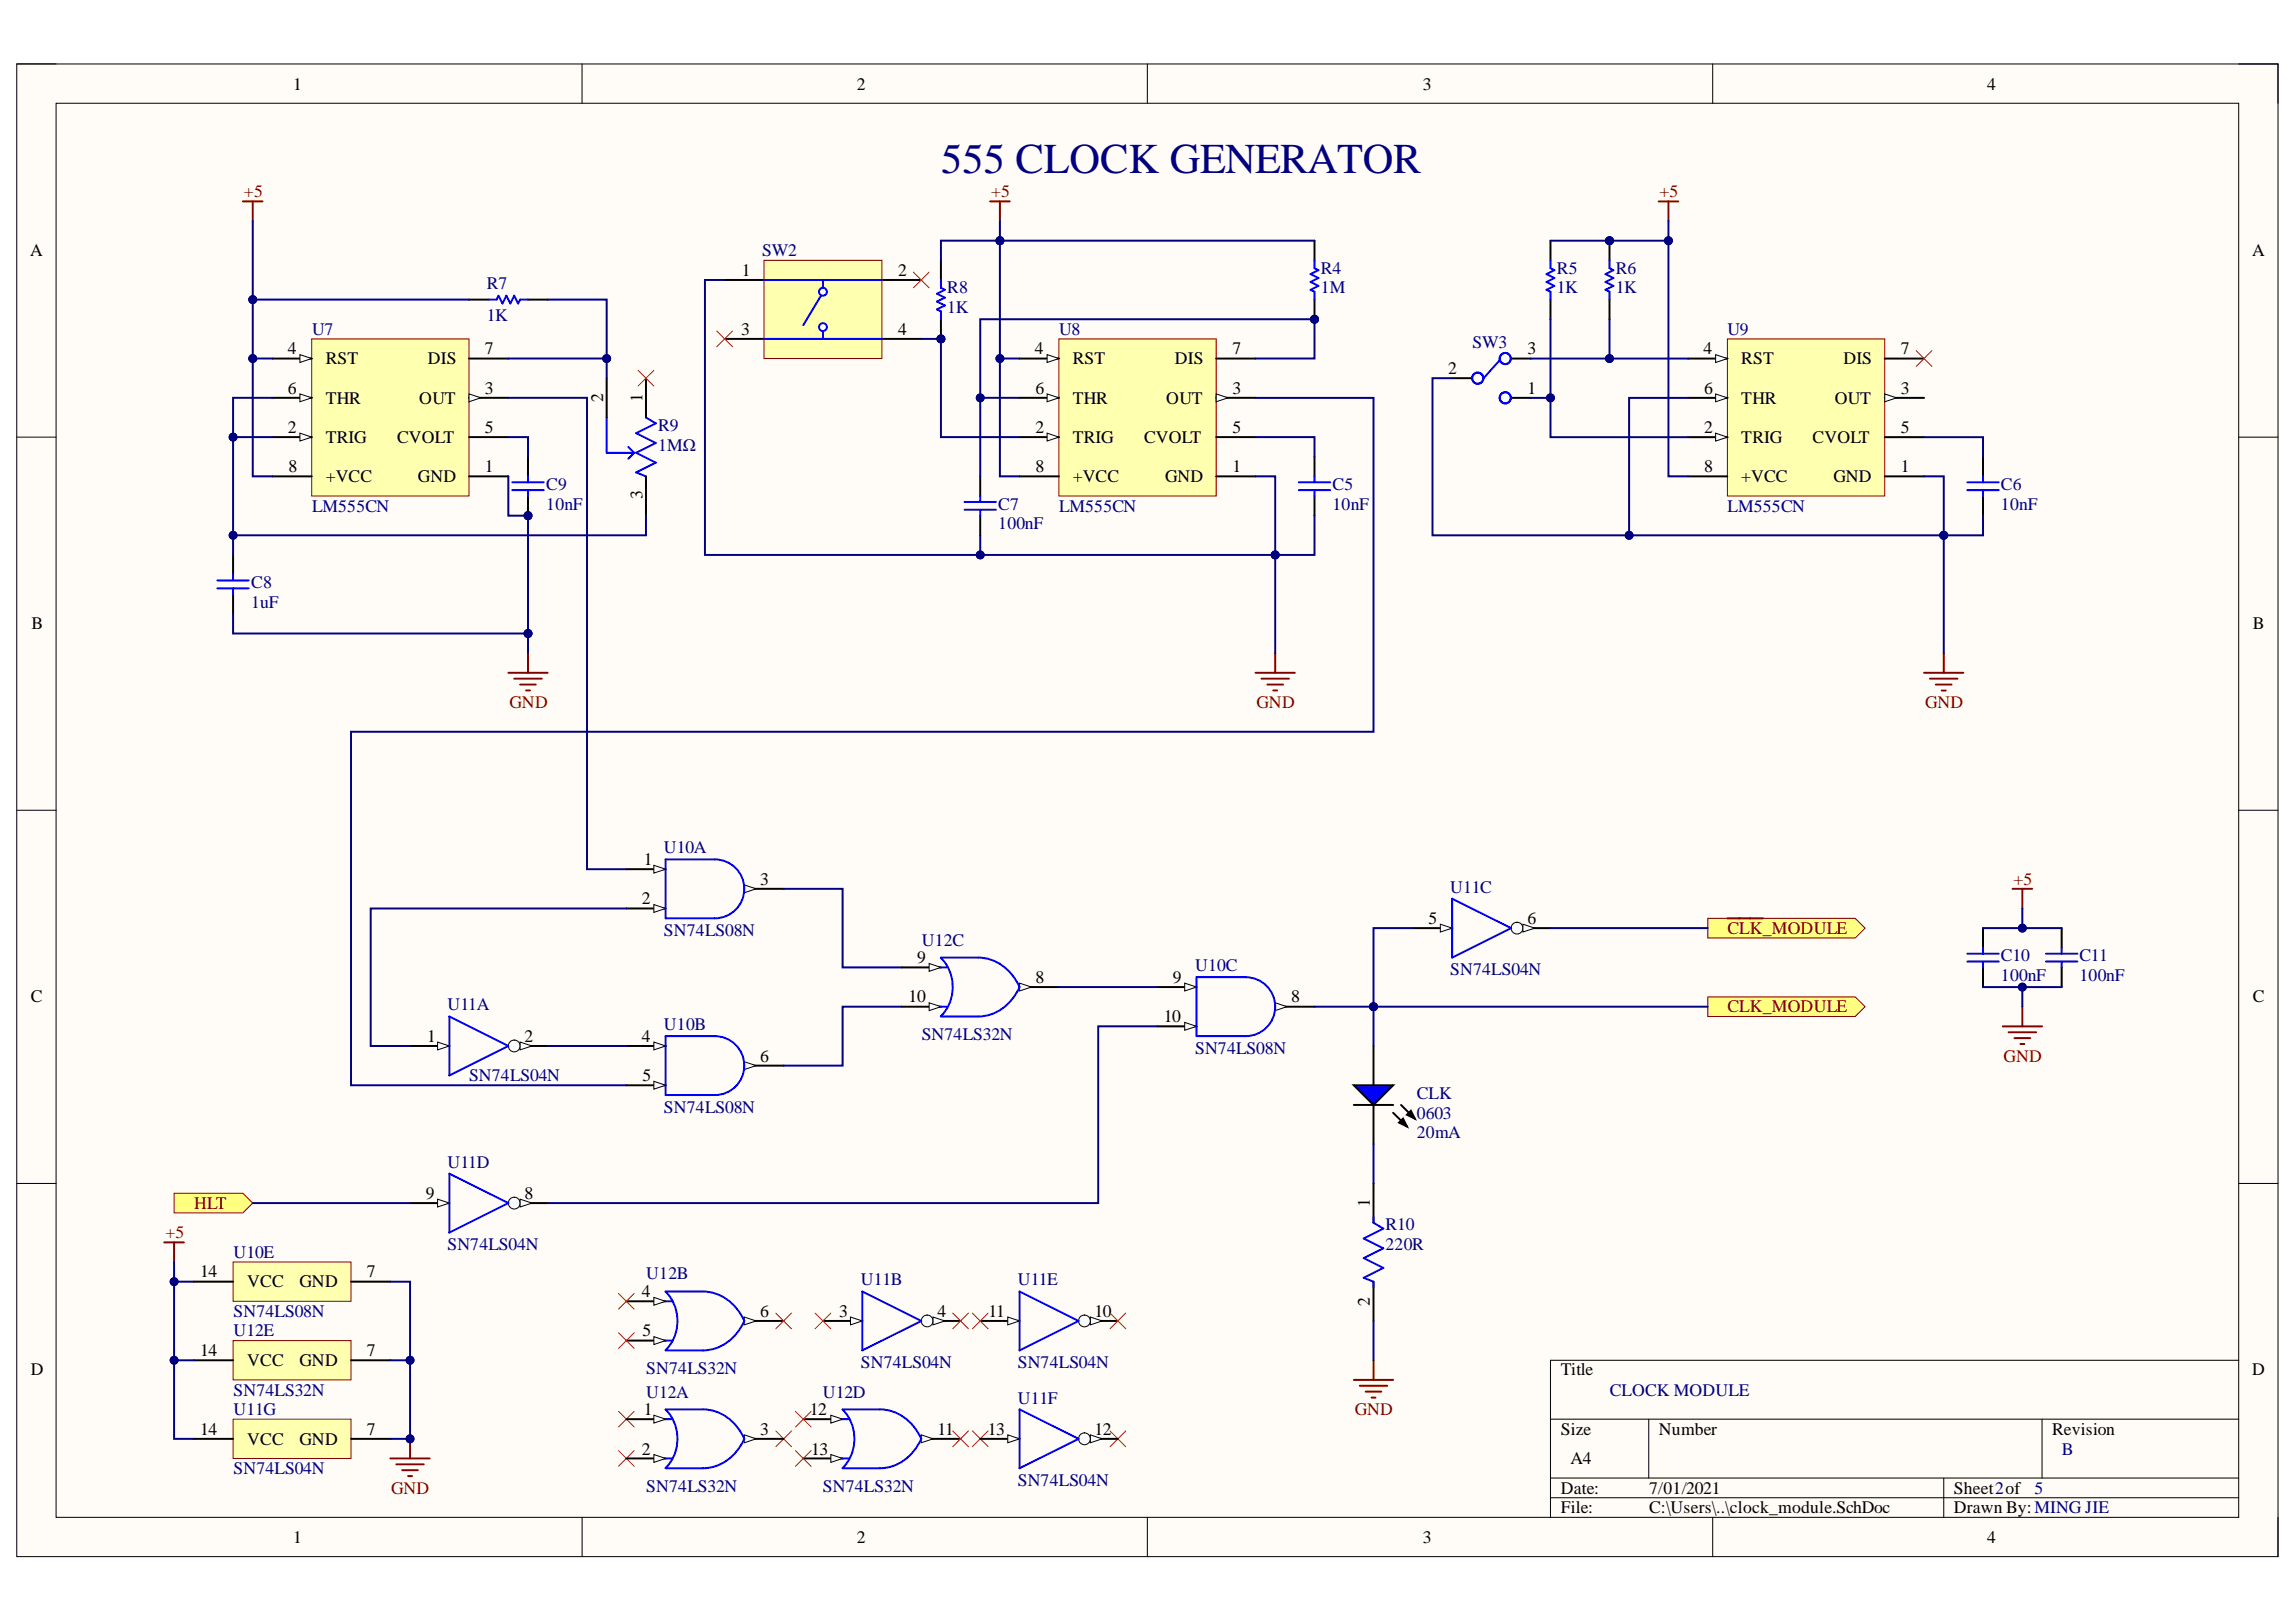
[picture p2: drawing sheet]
<svg xmlns="http://www.w3.org/2000/svg" width="297mm" height="210mm" viewBox="0 0 297 210" stroke-linecap="round" stroke-linejoin="round" font-family="sans-serif">
<defs><g id="words">
<text font-size="5.5" fill="#000080" x="121.8" y="22.3">555 CLOCK GENERATOR</text>
<g font-size="2.3">
<text x="37.9" y="11.6">1</text>
<text x="110.9" y="11.6">2</text>
<text x="184.1" y="11.6">3</text>
<text x="257.1" y="11.6">4</text>
<text x="3.9" y="33.1">A</text>
<text x="96" y="35.7">1</text>
<text x="116.2" y="35.7">2</text>
<text x="291.4" y="33.1">A</text>
<text x="37.2" y="45.8">4</text>
<text x="42.1" y="47.1">RST</text>
<text x="55.3" y="47.1">DIS</text>
<text x="62.7" y="45.8">7</text>
<text x="95.9" y="43.3">3</text>
<text x="116.2" y="43.3">4</text>
<text x="133.9" y="45.8">4</text>
<text x="138.8" y="47.1">RST</text>
<text x="152" y="47.1">DIS</text>
<text x="159.4" y="45.8">7</text>
<text x="197.6" y="45.8">3</text>
<text x="220.4" y="45.8">4</text>
<text x="225.3" y="47.1">RST</text>
<text x="238.5" y="47.1">DIS</text>
<text x="245.9" y="45.8">7</text>
<text x="37.2" y="51">6</text>
<text x="42.1" y="52.3">THR</text>
<text x="54.2" y="52.3">OUT</text>
<text x="62.7" y="51">3</text>
<text x="78" y="52" transform="rotate(-90 78 52)">2</text>
<text x="83.1" y="52" transform="rotate(-90 83.1 52)">1</text>
<text x="134" y="51">6</text>
<text x="138.8" y="52.3">THR</text>
<text x="150.9" y="52.3">OUT</text>
<text x="159.4" y="51">3</text>
<text x="187.4" y="48.4">2</text>
<text x="197.6" y="51">1</text>
<text x="220.5" y="51">6</text>
<text x="225.3" y="52.3">THR</text>
<text x="237.4" y="52.3">OUT</text>
<text x="245.9" y="51">3</text>
<text x="37.2" y="56.1">2</text>
<text x="42.1" y="57.3">TRIG</text>
<text x="51.4" y="57.3">CVOLT</text>
<text x="62.7" y="56.1">5</text>
<text x="134" y="56.1">2</text>
<text x="138.8" y="57.3">TRIG</text>
<text x="148" y="57.3">CVOLT</text>
<text x="159.4" y="56.1">5</text>
<text x="220.5" y="56.1">2</text>
<text x="225.3" y="57.3">TRIG</text>
<text x="234.5" y="57.3">CVOLT</text>
<text x="245.9" y="56.1">5</text>
<text x="37.3" y="61.1">8</text>
<text x="42.1" y="62.4">+VCC</text>
<text x="54.1" y="62.4">GND</text>
<text x="62.7" y="61.1">1</text>
<text x="83.1" y="64.6" transform="rotate(-90 83.1 64.6)">3</text>
<text x="134" y="61.1">8</text>
<text x="138.8" y="62.4">+VCC</text>
<text x="150.7" y="62.4">GND</text>
<text x="159.4" y="61.1">1</text>
<text x="220.5" y="61.1">8</text>
<text x="225.3" y="62.4">+VCC</text>
<text x="237.2" y="62.4">GND</text>
<text x="245.9" y="61.1">1</text>
<text x="4.1" y="81.4">B</text>
<text x="291.5" y="81.4">B</text>
<text x="83.3" y="112">1</text>
<text x="83" y="117">2</text>
<text x="98.3" y="114.5">3</text>
<text x="184.8" y="119.6">5</text>
<text x="197.6" y="119.6">6</text>
<text x="118.6" y="124.6">9</text>
<text x="4" y="129.7">C</text>
<text x="117.5" y="129.7">10</text>
<text x="134" y="127.2">8</text>
<text x="151.7" y="127.2">9</text>
<text x="167.1" y="129.7">8</text>
<text x="291.5" y="129.7">C</text>
<text x="55.3" y="134.8">1</text>
<text x="67.9" y="134.8">2</text>
<text x="83" y="134.8">4</text>
<text x="98.3" y="137.4">6</text>
<text x="150.6" y="132.3">10</text>
<text x="83.1" y="139.9">5</text>
<text x="55.1" y="155.2">9</text>
<text x="67.9" y="155.2">8</text>
<text x="177.2" y="156.2" transform="rotate(-90 177.2 156.2)">1</text>
<text x="25.9" y="165.3">14</text>
<text x="32" y="166.6">VCC</text>
<text x="38.8" y="166.6">GND</text>
<text x="47.5" y="165.3">7</text>
<text x="83" y="167.9">4</text>
<text x="83.1" y="172.9">5</text>
<text x="98.3" y="170.4">6</text>
<text x="108.6" y="170.4">3</text>
<text x="121.3" y="170.4">4</text>
<text x="127.9" y="170.4">11</text>
<text x="141.6" y="170.4">10</text>
<text x="177.2" y="169" transform="rotate(-90 177.2 169)">2</text>
<text x="4" y="178">D</text>
<text x="25.9" y="175.5">14</text>
<text x="32" y="176.7">VCC</text>
<text x="38.8" y="176.7">GND</text>
<text x="47.5" y="175.5">7</text>
<text x="201.9" y="178">Title</text>
<text x="291.4" y="178">D</text>
<text x="25.9" y="185.7">14</text>
<text x="47.5" y="185.7">7</text>
<text x="83.3" y="183.2">1</text>
<text x="98.3" y="185.7">3</text>
<text x="104.8" y="183.2">12</text>
<text x="121.3" y="185.7">11</text>
<text x="127.8" y="185.7">13</text>
<text x="141.6" y="185.7">12</text>
<text x="201.9" y="185.7">Size</text>
<text x="214.6" y="185.7">Number</text>
<text x="265.5" y="185.7">Revision</text>
<text x="32" y="187">VCC</text>
<text x="38.8" y="187">GND</text>
<text x="83" y="188.2">2</text>
<text x="104.9" y="188.2">13</text>
<text x="203.2" y="189.5">A4</text>
<text x="201.9" y="193.3">Date:</text>
<text x="201.9" y="195.8">File:</text>
<text x="213.3" y="193.3">7/01/2021</text>
<text x="213.3" y="195.8">C:\Users\..\clock_module.SchDoc</text>
<text x="252.8" y="193.3">Sheet2of</text>
<text x="252.8" y="195.8">Drawn By:MING JIE</text>
<text x="37.9" y="199.6">1</text>
<text x="110.9" y="199.6">2</text>
<text x="184.1" y="199.6">3</text>
<text x="257.1" y="199.6">4</text>
</g>
<g font-size="2.3" fill="#800000">
<text x="31.6" y="25.5">+5</text>
<text x="128.2" y="25.5">+5</text>
<text x="214.7" y="25.5">+5</text>
<text x="65.9" y="91.6">GND</text>
<text x="162.6" y="91.6">GND</text>
<text x="249.1" y="91.6">GND</text>
<text x="260.5" y="114.5">+5</text>
<text x="223.5" y="120.8">CLK_MODULE</text>
<text x="223.5" y="131">CLK_MODULE</text>
<text x="259.2" y="137.4">GND</text>
<text x="21.4" y="160.2">+5</text>
<text x="25.1" y="156.4">HLT</text>
<text x="175.3" y="183.2">GND</text>
<text x="50.6" y="193.3">GND</text>
</g>
<g font-size="2.3" fill="#000080">
<text x="98.6" y="33.1">SW2</text>
<text x="170.9" y="35.4">R4</text>
<text x="201.4" y="35.4">R5</text>
<text x="209" y="35.4">R6</text>
<text x="63" y="41.5">1K</text>
<text x="63" y="37.5">R7</text>
<text x="122.5" y="40.5">1K</text>
<text x="122.5" y="38">R8</text>
<text x="170.9" y="38">1M</text>
<text x="201.4" y="38">1K</text>
<text x="209" y="38">1K</text>
<text x="40.4" y="43.3">U7</text>
<text x="137" y="43.3">U8</text>
<text x="190.5" y="45.1">SW3</text>
<text x="223.5" y="43.3">U9</text>
<text x="85.1" y="58.3">1MΩ</text>
<text x="85.1" y="55.8">R9</text>
<text x="70.7" y="66">10nF</text>
<text x="70.7" y="63.4">C9</text>
<text x="129.1" y="66">C7</text>
<text x="172.4" y="66">10nF</text>
<text x="172.4" y="63.4">C5</text>
<text x="258.9" y="66">10nF</text>
<text x="258.9" y="63.4">C6</text>
<text x="40.4" y="66.2">LM555CN</text>
<text x="129.1" y="68.5">100nF</text>
<text x="137" y="66.2">LM555CN</text>
<text x="223.5" y="66.2">LM555CN</text>
<text x="32.5" y="76.1">C8</text>
<text x="32.5" y="78.6">1uF</text>
<text x="85.9" y="110.4">U10A</text>
<text x="187.6" y="115.5">U11C</text>
<text x="85.9" y="121.1">SN74LS08N</text>
<text x="119.2" y="122.4">U12C</text>
<text x="154.6" y="125.7">U10C</text>
<text x="258.9" y="124.4">C10</text>
<text x="269" y="124.4">C11</text>
<text x="57.9" y="130.7">U11A</text>
<text x="187.6" y="126.2">SN74LS04N</text>
<text x="258.9" y="126.9">100nF</text>
<text x="269" y="126.9">100nF</text>
<text x="85.9" y="133.3">U10B</text>
<text x="119.2" y="134.5">SN74LS32N</text>
<text x="154.6" y="136.4">SN74LS08N</text>
<text x="60.7" y="139.9">SN74LS04N</text>
<text x="183.3" y="142.2">CLK</text>
<text x="85.9" y="144">SN74LS08N</text>
<text x="183.3" y="144.8">0603</text>
<text x="183.3" y="147.3">20mA</text>
<text x="57.9" y="151.1">U11D</text>
<text x="57.9" y="161.8">SN74LS04N</text>
<text x="179.2" y="161.8">220R</text>
<text x="179.2" y="159.2">R10</text>
<text x="30.2" y="162.8">U10E</text>
<text x="83.6" y="165.6">U12B</text>
<text x="111.4" y="166.3">U11B</text>
<text x="131.7" y="166.3">U11E</text>
<text x="30.2" y="170.4">SN74LS08N</text>
<text x="30.2" y="172.9">U12E</text>
<text x="83.6" y="177.7">SN74LS32N</text>
<text x="111.4" y="177">SN74LS04N</text>
<text x="131.7" y="177">SN74LS04N</text>
<text x="30.2" y="180.6">SN74LS32N</text>
<text x="30.2" y="183.2">U11G</text>
<text x="83.6" y="180.9">U12A</text>
<text x="106.5" y="180.9">U12D</text>
<text x="131.7" y="181.6">U11F</text>
<text x="208.3" y="180.6">CLOCK MODULE</text>
<text x="30.2" y="190.8">SN74LS04N</text>
<text x="266.7" y="188.2">B</text>
<text x="83.6" y="193.1">SN74LS32N</text>
<text x="106.5" y="193.1">SN74LS32N</text>
<text x="131.7" y="192.3">SN74LS04N</text>
<text x="263.2" y="193.3">5</text>
</g>
</g></defs>
<path d="M2.2 8.3h292.5v193.1h-292.5z" fill-rule="evenodd" fill="#fffcf8"/>
<path d="M2.2 8.3h292.5v193.1h-292.5z" fill="none" stroke="#000" stroke-width=".13"/>
<path d="M7.3 13.4h282.3v183h-282.3z" fill-rule="evenodd" fill="#fffcf8"/>
<g fill="none" stroke="#000" stroke-width=".13">
<path d="M2.2 8.3h5.1M7.3 13.4h282.3v183h-282.3zM75.3 8.3v5.1M148.4 8.3v5.1M221.6 8.3v5.1M289.6 8.3h5.1v5.1M2.2 56.6h5.1M289.6 56.6h5.1M2.2 104.9h5.1M289.6 104.9h5.1M2.2 153.1h5.1M289.6 153.1h5.1"/>
<path d="M289.6 176h-89v20.4M75.3 196.4v5M148.4 196.4v5M200.6 183.7h89M200.6 191.3h89M200.6 193.8h89M213.3 183.7v7.6M221.6 196.4v5M251.5 191.3v5.1M264.2 183.7v7.6M294.7 196.4v5"/>
</g>
<path d="M40.3 43.9h20.4v20.3h-20.4z" fill-rule="evenodd" fill="#ffffb0"/>
<path d="M40.3 43.9h20.4v20.3h-20.4z" fill="none" stroke="#800000" stroke-width=".13"/>
<path d="M35.2 56.6h5.1" fill="none" stroke="#000" stroke-width=".25"/>
<path d="M38.8 56.1l1.5 .5-1.5 .5z" fill="#f8fcff"/>
<path d="M38.8 56.1l1.5 .5-1.5 .5z" fill="none" stroke="#000" stroke-width=".13"/>
<path d="M60.7 51.5h5.1" fill="none" stroke="#000" stroke-width=".25"/>
<path d="M60.7 51l1.5 .5-1.5 .5z" fill="#f8fcff"/>
<path d="M60.7 51l1.5 .5-1.5 .5z" fill="none" stroke="#000" stroke-width=".13"/>
<path d="M35.2 46.4h5.1" fill="none" stroke="#000" stroke-width=".25"/>
<path d="M38.8 45.9l1.5 .5-1.5 .5z" fill="#f8fcff"/>
<path d="M38.8 45.9l1.5 .5-1.5 .5z" fill="none" stroke="#000" stroke-width=".13"/>
<path d="M35.2 51.5h5.1M60.7 56.6h5.1" fill="none" stroke="#000" stroke-width=".25"/>
<path d="M38.8 51l1.5 .5-1.5 .5z" fill="#f8fcff"/>
<path d="M38.8 51l1.5 .5-1.5 .5z" fill="none" stroke="#000" stroke-width=".13"/>
<path d="M60.7 46.4h5.1M35.2 61.6h5.1M60.7 61.6h5.1" fill="none" stroke="#000" stroke-width=".25"/>
<path d="M137 43.9h20.3v20.3h-20.3z" fill-rule="evenodd" fill="#ffffb0"/>
<path d="M137 43.9h20.3v20.3h-20.3z" fill="none" stroke="#800000" stroke-width=".13"/>
<path d="M131.9 56.6h5.1" fill="none" stroke="#000" stroke-width=".25"/>
<path d="M135.5 56.1l1.5 .5-1.5 .5z" fill="#f8fcff"/>
<path d="M135.5 56.1l1.5 .5-1.5 .5z" fill="none" stroke="#000" stroke-width=".13"/>
<path d="M157.3 51.5h5.1" fill="none" stroke="#000" stroke-width=".25"/>
<path d="M157.3 51l1.6 .5-1.6 .5z" fill="#f8fcff"/>
<path d="M157.3 51l1.6 .5-1.6 .5z" fill="none" stroke="#000" stroke-width=".13"/>
<path d="M131.9 46.4h5.1" fill="none" stroke="#000" stroke-width=".25"/>
<path d="M135.5 45.9l1.5 .5-1.5 .5z" fill="#f8fcff"/>
<path d="M135.5 45.9l1.5 .5-1.5 .5z" fill="none" stroke="#000" stroke-width=".13"/>
<path d="M131.9 51.5h5.1M157.3 56.6h5.1" fill="none" stroke="#000" stroke-width=".25"/>
<path d="M135.5 51l1.5 .5-1.5 .5z" fill="#f8fcff"/>
<path d="M135.5 51l1.5 .5-1.5 .5z" fill="none" stroke="#000" stroke-width=".13"/>
<path d="M157.3 46.4h5.1M131.9 61.6h5.1M157.3 61.6h5.1" fill="none" stroke="#000" stroke-width=".25"/>
<path d="M223.5 43.9h20.3v20.3h-20.3z" fill-rule="evenodd" fill="#ffffb0"/>
<path d="M223.5 43.9h20.3v20.3h-20.3z" fill="none" stroke="#800000" stroke-width=".13"/>
<path d="M218.4 56.6h5.1" fill="none" stroke="#000" stroke-width=".25"/>
<path d="M222 56.1l1.5 .5-1.5 .5z" fill="#f8fcff"/>
<path d="M222 56.1l1.5 .5-1.5 .5z" fill="none" stroke="#000" stroke-width=".13"/>
<path d="M243.8 51.5h5.1" fill="none" stroke="#000" stroke-width=".25"/>
<path d="M243.8 51l1.6 .5-1.6 .5z" fill="#f8fcff"/>
<path d="M243.8 51l1.6 .5-1.6 .5z" fill="none" stroke="#000" stroke-width=".13"/>
<path d="M218.4 46.4h5.1" fill="none" stroke="#000" stroke-width=".25"/>
<path d="M222 45.9l1.5 .5-1.5 .5z" fill="#f8fcff"/>
<path d="M222 45.9l1.5 .5-1.5 .5z" fill="none" stroke="#000" stroke-width=".13"/>
<path d="M218.4 51.5h5.1M243.8 56.6h5.1" fill="none" stroke="#000" stroke-width=".25"/>
<path d="M222 51l1.5 .5-1.5 .5z" fill="#f8fcff"/>
<path d="M222 51l1.5 .5-1.5 .5z" fill="none" stroke="#000" stroke-width=".13"/>
<path d="M243.8 46.4h5.1M218.4 61.6h5.1M243.8 61.6h5.1M81 112.5h5.1" fill="none" stroke="#000" stroke-width=".25"/>
<path d="M31.4 26.1h2.6M32.7 26.1v2.5M65.8 87.1h5.1M66.5 87.8h3.6M67.3 88.6h2M68.1 89.4h.5M68.3 84.5v2.6" fill="none" stroke="#800000" stroke-width=".25"/>
<path d="M84.6 112l1.5 .5-1.5 .5z" fill="#f8fcff"/>
<path d="M84.6 112l1.5 .5-1.5 .5z" fill="none" stroke="#000" stroke-width=".13"/>
<path d="M81 117.6h5.1" fill="none" stroke="#000" stroke-width=".25"/>
<path d="M84.6 117.1l1.5 .5-1.5 .5z" fill="#f8fcff"/>
<path d="M84.6 117.1l1.5 .5-1.5 .5z" fill="none" stroke="#000" stroke-width=".13"/>
<path d="M96.3 115h5.1" fill="none" stroke="#000" stroke-width=".25"/>
<path d="M96.3 114.5l1.5 .5-1.5 .5z" fill="#f8fcff"/>
<path d="M96.3 114.5l1.5 .5-1.5 .5z" fill="none" stroke="#000" stroke-width=".13"/>
<path d="M86.1 111.2h6.4a3.8 3.8 0 0 1 3.8 3.8 3.8 3.8 0 0 1-3.8 3.8h-6.4z" fill="none" stroke="#00f" stroke-width=".25"/>
<path d="M81 135.4h5.1" fill="none" stroke="#000" stroke-width=".25"/>
<path d="M84.6 134.9l1.5 .5-1.5 .5z" fill="#f8fcff"/>
<path d="M84.6 134.9l1.5 .5-1.5 .5z" fill="none" stroke="#000" stroke-width=".13"/>
<path d="M81 140.4h5.1" fill="none" stroke="#000" stroke-width=".25"/>
<path d="M84.6 139.9l1.5 .5-1.5 .6z" fill="#f8fcff"/>
<path d="M84.6 139.9l1.5 .5-1.5 .6z" fill="none" stroke="#000" stroke-width=".13"/>
<path d="M96.3 137.9h5.1" fill="none" stroke="#000" stroke-width=".25"/>
<path d="M96.3 137.4l1.5 .5-1.5 .5z" fill="#f8fcff"/>
<path d="M96.3 137.4l1.5 .5-1.5 .5z" fill="none" stroke="#000" stroke-width=".13"/>
<path d="M86.1 134.1h6.4a3.8 3.8 0 0 1 3.8 3.8 3.8 3.8 0 0 1-3.8 3.8h-6.4z" fill="none" stroke="#00f" stroke-width=".25"/>
<path d="M149.7 132.8h5.1" fill="none" stroke="#000" stroke-width=".25"/>
<path d="M153.3 132.3l1.5 .5-1.5 .5z" fill="#f8fcff"/>
<path d="M153.3 132.3l1.5 .5-1.5 .5z" fill="none" stroke="#000" stroke-width=".13"/>
<path d="M165 130.3h5.1" fill="none" stroke="#000" stroke-width=".25"/>
<path d="M165 129.8l1.5 .5-1.5 .5z" fill="#f8fcff"/>
<path d="M165 129.8l1.5 .5-1.5 .5z" fill="none" stroke="#000" stroke-width=".13"/>
<path d="M149.7 127.7h5.1" fill="none" stroke="#000" stroke-width=".25"/>
<path d="M153.3 127.2l1.5 .5-1.5 .5z" fill="#f8fcff"/>
<path d="M153.3 127.2l1.5 .5-1.5 .5z" fill="none" stroke="#000" stroke-width=".13"/>
<path d="M154.8 126.5h6.4a3.8 3.8 0 0 1 3.8 3.8 3.8 3.8 0 0 1-3.8 3.8h-6.4z" fill="none" stroke="#00f" stroke-width=".25"/>
<path d="M30.2 163.3h15.2v5.1h-15.2z" fill-rule="evenodd" fill="#ffffb0"/>
<path d="M30.2 163.3h15.2v5.1h-15.2z" fill="none" stroke="#800000" stroke-width=".13"/>
<path d="M60.7 38.8h2.5M68.3 38.8h2.6M25.1 165.9h5.1M45.4 165.9h5.1M81 168.4h5.1" fill="none" stroke="#000" stroke-width=".25"/>
<path d="M63.2 38.8h1l.3-.5 .5 1 .5-1 .5 1 .5-1 .5 1 .3-.5h1M86.1 167.2a5.4 5.4 0 0 1 0 7.5" fill="none" stroke="#00f" stroke-width=".25"/>
<path d="M84.6 167.9l1.5 .5-1.5 .5z" fill="#f8fcff"/>
<path d="M84.6 167.9l1.5 .5-1.5 .5z" fill="none" stroke="#000" stroke-width=".13"/>
<path d="M81 173.5h5.1" fill="none" stroke="#000" stroke-width=".25"/>
<path d="M84.6 173l1.5 .5-1.5 .5z" fill="#f8fcff"/>
<path d="M84.6 173l1.5 .5-1.5 .5z" fill="none" stroke="#000" stroke-width=".13"/>
<path d="M96.3 170.9h5.1" fill="none" stroke="#000" stroke-width=".25"/>
<path d="M96.3 170.4l1.5 .5-1.5 .6z" fill="#f8fcff"/>
<path d="M96.3 170.4l1.5 .5-1.5 .6z" fill="none" stroke="#000" stroke-width=".13"/>
<path d="M86.1 167.1h4.8a6 6 0 0 1 5.4 3.8 6.1 6.1 0 0 1-5.3 3.9h-4.9M86.1 168.4h.8M86.1 173.5h.8M109 182.4a5.4 5.4 0 0 1 0 7.6" fill="none" stroke="#00f" stroke-width=".25"/>
<path d="M119.2 186.2h5.1" fill="none" stroke="#000" stroke-width=".25"/>
<path d="M119.2 185.7l1.5 .5-1.5 .5z" fill="#f8fcff"/>
<path d="M119.2 185.7l1.5 .5-1.5 .5z" fill="none" stroke="#000" stroke-width=".13"/>
<path d="M103.9 183.7h5.1" fill="none" stroke="#000" stroke-width=".25"/>
<path d="M107.5 183.1l1.5 .6-1.5 .5z" fill="#f8fcff"/>
<path d="M107.5 183.1l1.5 .6-1.5 .5z" fill="none" stroke="#000" stroke-width=".13"/>
<path d="M103.9 188.7h5.1" fill="none" stroke="#000" stroke-width=".25"/>
<path d="M107.5 188.2l1.5 .5-1.5 .5z" fill="#f8fcff"/>
<path d="M107.5 188.2l1.5 .5-1.5 .5z" fill="none" stroke="#000" stroke-width=".13"/>
<path d="M109 182.4h4.8a6 6 0 0 1 5.4 3.8 6.1 6.1 0 0 1-5.4 3.8h-4.8M109 183.7h.8M109 188.7h.8" fill="none" stroke="#00f" stroke-width=".25"/>
<path d="M30.2 173.5h15.2v5.1h-15.2z" fill-rule="evenodd" fill="#ffffb0"/>
<path d="M30.2 173.5h15.2v5.1h-15.2z" fill="none" stroke="#800000" stroke-width=".13"/>
<path d="M53 135.4h5.1M256.5 120.1v2.6M256.5 125.2v2.5M25.1 176h5.1M45.4 176h5.1" fill="none" stroke="#000" stroke-width=".25"/>
<path d="M254.5 124.4h4.1M254.5 123.4h4.1M256.5 122.7v.7M256.5 124.4v.8" fill="none" stroke="#00f" stroke-width=".25"/>
<path d="M260.4 115h2.5M261.6 115v2.6M259.1 132.8h5.1M259.9 133.6h3.5M260.6 134.3h2.1M261.4 135.1h.5M261.6 130.3v2.5" fill="none" stroke="#800000" stroke-width=".25"/>
<path d="M56.6 134.9l1.5 .5-1.5 .5z" fill="#f8fcff"/>
<path d="M56.6 134.9l1.5 .5-1.5 .5z" fill="none" stroke="#000" stroke-width=".13"/>
<path d="M65.8 135.4h5.1" fill="none" stroke="#000" stroke-width=".25"/>
<circle cx="66.5" cy="135.4" r=".76" fill="#f8fcff"/>
<circle cx="66.5" cy="135.4" r=".76" fill="none" stroke="#000" stroke-width=".13"/>
<path d="M67.3 134.9l1.5 .5-1.5 .5z" fill="#f8fcff"/>
<path d="M67.3 134.9l1.5 .5-1.5 .5z" fill="none" stroke="#000" stroke-width=".13"/>
<path d="M58.1 131.5l7.7 3.9-7.7 3.8z" fill="none" stroke="#00f" stroke-width=".25"/>
<path d="M65.8 155.7h5.1" fill="none" stroke="#000" stroke-width=".25"/>
<circle cx="66.5" cy="155.7" r=".76" fill="#f8fcff"/>
<circle cx="66.5" cy="155.7" r=".76" fill="none" stroke="#000" stroke-width=".13"/>
<path d="M67.3 155.2l1.5 .5-1.5 .5z" fill="#f8fcff"/>
<path d="M67.3 155.2l1.5 .5-1.5 .5z" fill="none" stroke="#000" stroke-width=".13"/>
<path d="M53 155.7h5.1" fill="none" stroke="#000" stroke-width=".25"/>
<path d="M56.6 155.2l1.5 .5-1.5 .5z" fill="#f8fcff"/>
<path d="M56.6 155.2l1.5 .5-1.5 .5z" fill="none" stroke="#000" stroke-width=".13"/>
<path d="M78.5 54v4.6h3.3M81.3 57.8l.7 .8-.7 .8M83.6 54l1.2 .8-2.5 1.3 2.5 1.2-2.5 1.3 2.5 1.3-2.5 1.2 1.3 .5M28.1 76.1h4.1M28.1 75.1h4.1M30.2 74.4v.7M30.2 76.1v.8M254.5 62.4h4.1M254.5 63.4h4.1M256.5 61.6v.8M256.5 63.4v.8M58.1 151.9l7.7 3.8-7.7 3.8z" fill="none" stroke="#00f" stroke-width=".25"/>
<path d="M78.5 48.9v5.1M83.6 48.9v5.1M256.5 59.1v2.5M30.2 71.8v2.6M30.2 76.9v2.5M83.6 61.6v5.1M256.5 64.2v2.5" fill="none" stroke="#000" stroke-width=".25"/>
<circle cx="68.3" cy="66.7" r=".51" fill="#000080"/>
<circle cx="68.3" cy="66.7" r=".51" fill="none" stroke="#000080" stroke-width=".13"/>
<path d="M68.3 64.2v2.5" fill="none" stroke="#000" stroke-width=".25"/>
<circle cx="68.3" cy="66.7" r=".51" fill="#000080"/>
<circle cx="68.3" cy="66.7" r=".51" fill="none" stroke="#000080" stroke-width=".13"/>
<path d="M93.7 36.2h5.1M114.1 36.2h5.1M68.3 59.1v2.5M93.7 43.9h5.1M114.1 43.9h5.1M170.1 59.1v2.5M126.8 61.6v2.6M126.8 66.7v2.6M170.1 64.2v2.5" fill="none" stroke="#000" stroke-width=".25"/>
<path d="M66.3 62.4h4M66.3 63.4h4M68.3 61.6v.8M68.3 63.4v.8M124.8 66h4M124.8 65h4M126.8 64.2v.8M126.8 66v.7M168 62.4h4.1M168 63.4h4.1M170.1 61.6v.8M170.1 63.4v.8" fill="none" stroke="#00f" stroke-width=".25"/>
<path d="M128.1 26.1h2.5M129.4 26.1v2.5M162.4 87.1h5.1M163.2 87.8h3.6M164 88.6h2M164.7 89.4h.5M165 84.5v2.6" fill="none" stroke="#800000" stroke-width=".25"/>
<path d="M98.8 33.7h15.3v12.7h-15.3z" fill-rule="evenodd" fill="#ffffb0"/>
<path d="M98.8 33.7h15.3v12.7h-15.3z" fill="none" stroke="#800000" stroke-width=".13"/>
<path d="M98.8 36.2h15.3M98.8 43.9h15.3M106.5 42.8v1.1" fill="none" stroke="#00f" stroke-width=".25"/>
<circle cx="106.5" cy="42.3" r=".51" fill="#fff"/>
<circle cx="106.5" cy="42.3" r=".51" fill="none" stroke="#00f" stroke-width=".25"/>
<circle cx="106.5" cy="37.8" r=".51" fill="#fff"/>
<g fill="none" stroke="#00f" stroke-width=".25">
<path d="M106.2 38.3l-2.3 3.8M106.5 36.2v1"/>
<circle cx="106.5" cy="37.8" r=".51"/>
</g>
<circle cx="121.7" cy="43.9" r=".51" fill="#000080"/>
<circle cx="121.7" cy="43.9" r=".51" fill="none" stroke="#000080" stroke-width=".13"/>
<path d="M121.7 33.7v2.5M121.7 41.3v2.6" fill="none" stroke="#000" stroke-width=".25"/>
<circle cx="121.7" cy="43.9" r=".51" fill="#000080"/>
<circle cx="121.7" cy="43.9" r=".51" fill="none" stroke="#000080" stroke-width=".13"/>
<path d="M121.7 36.2v1l.5 .3-1 .5 1 .5-1 .5 1 .5-1 .5 .5 .3v1" fill="none" stroke="#00f" stroke-width=".25"/>
<circle cx="170.1" cy="41.3" r=".51" fill="#000080"/>
<circle cx="170.1" cy="41.3" r=".51" fill="none" stroke="#000080" stroke-width=".13"/>
<path d="M170.1 38.8v2.5" fill="none" stroke="#000" stroke-width=".25"/>
<circle cx="170.1" cy="41.3" r=".51" fill="#000080"/>
<circle cx="170.1" cy="41.3" r=".51" fill="none" stroke="#000080" stroke-width=".13"/>
<path d="M170.1 31.1v2.6" fill="none" stroke="#000" stroke-width=".25"/>
<path d="M170.1 33.7v1l.5 .3-1 .5 1 .5-1 .5 1 .5-1 .5 .5 .3v1" fill="none" stroke="#00f" stroke-width=".25"/>
<path d="M220.9 118.8h19.1l1.3 1.3-1.3 1.3h-19.1z" fill-rule="evenodd" fill="#ffff80"/>
<path d="M220.9 118.8h19.1l1.3 1.3-1.3 1.3h-19.1z" fill="none" stroke="#800000" stroke-width=".13"/>
<path d="M223.5 118.8h4.6" fill="none" stroke="#800000" stroke-width=".25"/>
<path d="M220.9 129h19.1l1.3 1.3-1.3 1.2h-19.1z" fill-rule="evenodd" fill="#ffff80"/>
<path d="M220.9 129h19.1l1.3 1.3-1.3 1.2h-19.1z" fill="none" stroke="#800000" stroke-width=".13"/>
<path d="M22.5 154.4h8.9l1.3 1.3-1.3 1.3h-8.9z" fill-rule="evenodd" fill="#ffff80"/>
<path d="M22.5 154.4h8.9l1.3 1.3-1.3 1.3h-8.9z" fill="none" stroke="#800000" stroke-width=".13"/>
<path d="M139.5 170.9h5.1" fill="none" stroke="#000" stroke-width=".25"/>
<circle cx="140.3" cy="170.9" r=".76" fill="#f8fcff"/>
<circle cx="140.3" cy="170.9" r=".76" fill="none" stroke="#000" stroke-width=".13"/>
<path d="M141.1 170.4l1.5 .5-1.5 .6z" fill="#f8fcff"/>
<path d="M141.1 170.4l1.5 .5-1.5 .6z" fill="none" stroke="#000" stroke-width=".13"/>
<path d="M126.8 170.9h5.1" fill="none" stroke="#000" stroke-width=".25"/>
<path d="M130.4 170.4l1.5 .5-1.5 .6z" fill="#f8fcff"/>
<path d="M130.4 170.4l1.5 .5-1.5 .6z" fill="none" stroke="#000" stroke-width=".13"/>
<path d="M131.9 167.1l7.6 3.8-7.6 3.9z" fill="none" stroke="#00f" stroke-width=".25"/>
<path d="M30.2 183.7h15.2v5h-15.2z" fill-rule="evenodd" fill="#ffffb0"/>
<path d="M30.2 183.7h15.2v5h-15.2z" fill="none" stroke="#800000" stroke-width=".13"/>
<path d="M106.5 170.9h5.1M25.1 186.2h5.1M45.4 186.2h5.1" fill="none" stroke="#000" stroke-width=".25"/>
<path d="M110 170.4l1.6 .5-1.6 .6z" fill="#f8fcff"/>
<path d="M110 170.4l1.6 .5-1.6 .6z" fill="none" stroke="#000" stroke-width=".13"/>
<path d="M119.2 170.9h5.1" fill="none" stroke="#000" stroke-width=".25"/>
<circle cx="119.9" cy="170.9" r=".76" fill="#f8fcff"/>
<circle cx="119.9" cy="170.9" r=".76" fill="none" stroke="#000" stroke-width=".13"/>
<path d="M120.7 170.4l1.5 .5-1.5 .6z" fill="#f8fcff"/>
<path d="M120.7 170.4l1.5 .5-1.5 .6z" fill="none" stroke="#000" stroke-width=".13"/>
<path d="M111.6 167.1l7.6 3.8-7.6 3.9z" fill="none" stroke="#00f" stroke-width=".25"/>
<path d="M177.7 135.4v5M177.7 143v5.1" fill="none" stroke="#000" stroke-width=".25"/>
<path d="M175.1 140.4h5.1l-2.5 2.6z" fill="#00f"/>
<path d="M175.1 140.4h5.1l-2.5 2.6zM175.1 143h5.1M177.7 153.1v5.1M180.2 144l1.8 1.8M181 145.3l.5-.5 .5 1zM181.3 143l1.7 1.8M182 144.3l.5-.5 .5 1zM177.7 165.9v5" fill="none" stroke="#000" stroke-width=".25"/>
<path d="M181 145.3l.5-.5 .5 1zM182 144.3l.5-.5 .5 1z" fill="#000"/>
<path d="M177.7 157.5v.7l1.3 .8-2.6 1.3 2.6 1.2-2.6 1.3 2.6 1.3-2.6 1.3 1.3 .5v.7" fill="none" stroke="#00f" stroke-width=".25"/>
<path d="M175.1 178.6h5.1M175.9 179.3h3.6M177.7 176v2.6M50.5 188.7h5.1M51.3 189.5h3.5M52 190.3h2.1M52.8 191h.5M53.1 186.2v2.5M176.7 180.1h2M177.4 180.9h.5" fill="none" stroke="#800000" stroke-width=".25"/>
<circle cx="53.1" cy="186.2" r=".51" fill="#000080"/>
<circle cx="53.1" cy="186.2" r=".51" fill="none" stroke="#000080" stroke-width=".13"/>
<path d="M214.6 26.1h2.5M215.9 26.1v2.5M248.9 87.1h5.1M249.7 87.8h3.5M250.4 88.6h2.1M251.2 89.4h.5M251.5 84.5v2.6M21.2 160.8h2.6M22.5 160.8v2.5" fill="none" stroke="#800000" stroke-width=".25"/>
<g fill="none" stroke="#f00" stroke-width=".13">
<path d="M80 167.4l2 2M80 172.5l2 2M82 167.4l-2 2M82 172.5l-2 2M100.4 169.9l2 2.1M102.4 169.9l-2 2.1M105.5 169.9l2 2.1M107.5 169.9l-2 2.1M123.3 169.9l2 2.1M125.3 169.9l-2 2.1M125.8 169.9l2 2.1M127.8 169.9l-2 2.1"/>
<path d="M143.6 169.9l2 2.1M145.6 169.9l-2 2.1M80 182.6l2 2.1M80 187.7l2 2.1M82 182.6l-2 2.1M82 187.7l-2 2.1M100.4 185.2l2 2M102.4 185.2l-2 2M102.9 182.6l2 2.1M102.9 187.7l2 2.1M104.9 182.6l-2 2.1M104.9 187.7l-2 2.1"/>
<path d="M123.3 185.2l2 2M125.3 185.2l-2 2M125.8 185.2l2 2M127.8 185.2l-2 2M143.6 185.2l2 2M145.6 185.2l-2 2"/>
</g>
<path d="M200.6 31.2v2.5M200.6 38.8v2.5M266.7 120.1v2.6M266.7 125.2v2.5" fill="none" stroke="#000" stroke-width=".25"/>
<path d="M200.6 33.7v1l.5 .3-1 .5 1 .5-1 .5 1 .5-1 .5 .5 .3v1M264.7 124.4h4.1M264.7 123.4h4.1M266.7 122.7v.7M266.7 124.4v.8" fill="none" stroke="#00f" stroke-width=".25"/>
<circle cx="208.2" cy="31.2" r=".51" fill="#000080"/>
<circle cx="208.2" cy="31.2" r=".51" fill="none" stroke="#000080" stroke-width=".13"/>
<path d="M208.2 31.2v2.5" fill="none" stroke="#000" stroke-width=".25"/>
<circle cx="208.2" cy="31.2" r=".51" fill="#000080"/>
<circle cx="208.2" cy="31.2" r=".51" fill="none" stroke="#000080" stroke-width=".13"/>
<path d="M208.2 38.8v2.5M187.9 48.9h2.5M195.5 46.4h2.5M195.5 51.5h2.5M81 183.7h5.1" fill="none" stroke="#000" stroke-width=".25"/>
<g fill="none" stroke="#00f" stroke-width=".25">
<path d="M208.2 33.7v1l.5 .3-1 .5 1 .5-1 .5 1 .5-1 .5 .5 .3v1M194 46.7l-2.1 2.2"/>
<circle cx="191.2" cy="48.9" r=".72"/>
<circle cx="194.7" cy="51.5" r=".72"/>
<circle cx="194.7" cy="46.4" r=".72"/>
</g>
<path d="M118.2 35.2l2 2M120.2 35.2l-2 2M82.6 47.9l2 2.1M84.6 47.9l-2 2.1M92.7 42.8l2.1 2.1M94.8 42.8l-2.1 2.1M247.9 45.4l2 2M249.9 45.4l-2 2" fill="none" stroke="#f00" stroke-width=".13"/>
<path d="M84.6 183.1l1.5 .6-1.5 .5z" fill="#f8fcff"/>
<path d="M84.6 183.1l1.5 .6-1.5 .5z" fill="none" stroke="#000" stroke-width=".13"/>
<path d="M81 188.7h5.1" fill="none" stroke="#000" stroke-width=".25"/>
<path d="M84.6 188.2l1.5 .5-1.5 .5z" fill="#f8fcff"/>
<path d="M84.6 188.2l1.5 .5-1.5 .5z" fill="none" stroke="#000" stroke-width=".13"/>
<path d="M96.3 186.2h5.1" fill="none" stroke="#000" stroke-width=".25"/>
<path d="M96.3 185.7l1.5 .5-1.5 .5z" fill="#f8fcff"/>
<path d="M96.3 185.7l1.5 .5-1.5 .5z" fill="none" stroke="#000" stroke-width=".13"/>
<path d="M121.7 123.9a5.4 5.4 0 0 1 0 7.6M86.1 182.4a5.4 5.4 0 0 1 0 7.6M86.1 182.4h4.9a6 6 0 0 1 5.3 3.8 6.1 6.1 0 0 1-5.3 3.8h-4.9M86.1 183.7h.8M86.1 188.7h.8" fill="none" stroke="#00f" stroke-width=".25"/>
<path d="M116.6 130.3h5.1" fill="none" stroke="#000" stroke-width=".25"/>
<path d="M120.2 129.8l1.5 .5-1.5 .5z" fill="#f8fcff"/>
<path d="M120.2 129.8l1.5 .5-1.5 .5z" fill="none" stroke="#000" stroke-width=".13"/>
<path d="M131.9 127.7h5.1" fill="none" stroke="#000" stroke-width=".25"/>
<path d="M131.9 127.2l1.5 .5-1.5 .5z" fill="#f8fcff"/>
<path d="M131.9 127.2l1.5 .5-1.5 .5z" fill="none" stroke="#000" stroke-width=".13"/>
<path d="M116.6 125.2h5.1" fill="none" stroke="#000" stroke-width=".25"/>
<path d="M120.2 124.7l1.5 .5-1.5 .5z" fill="#f8fcff"/>
<path d="M120.2 124.7l1.5 .5-1.5 .5z" fill="none" stroke="#000" stroke-width=".13"/>
<path d="M121.7 123.9h4.9a6 6 0 0 1 5.3 3.8 6.1 6.1 0 0 1-5.3 3.8h-4.9M121.7 125.2h.8M121.7 130.3h.8" fill="none" stroke="#00f" stroke-width=".25"/>
<path d="M182.8 120.1h5.1" fill="none" stroke="#000" stroke-width=".25"/>
<path d="M186.3 119.6l1.6 .5-1.6 .5z" fill="#f8fcff"/>
<path d="M186.3 119.6l1.6 .5-1.6 .5z" fill="none" stroke="#000" stroke-width=".13"/>
<path d="M195.5 120.1h5.1" fill="none" stroke="#000" stroke-width=".25"/>
<circle cx="196.3" cy="120.1" r=".76" fill="#f8fcff"/>
<circle cx="196.3" cy="120.1" r=".76" fill="none" stroke="#000" stroke-width=".13"/>
<path d="M197 119.6l1.6 .5-1.6 .5z" fill="#f8fcff"/>
<path d="M197 119.6l1.6 .5-1.6 .5z" fill="none" stroke="#000" stroke-width=".13"/>
<path d="M187.9 116.3l7.6 3.8-7.6 3.8z" fill="none" stroke="#00f" stroke-width=".25"/>
<path d="M139.5 186.2h5.1" fill="none" stroke="#000" stroke-width=".25"/>
<circle cx="140.3" cy="186.2" r=".76" fill="#f8fcff"/>
<circle cx="140.3" cy="186.2" r=".76" fill="none" stroke="#000" stroke-width=".13"/>
<path d="M141.1 185.7l1.5 .5-1.5 .5z" fill="#f8fcff"/>
<path d="M141.1 185.7l1.5 .5-1.5 .5z" fill="none" stroke="#000" stroke-width=".13"/>
<path d="M126.8 186.2h5.1" fill="none" stroke="#000" stroke-width=".25"/>
<path d="M130.4 185.7l1.5 .5-1.5 .5z" fill="#f8fcff"/>
<path d="M130.4 185.7l1.5 .5-1.5 .5z" fill="none" stroke="#000" stroke-width=".13"/>
<path d="M131.9 182.4l7.6 3.8-7.6 3.8z" fill="none" stroke="#00f" stroke-width=".25"/>
<path d="M65.8 46.4h12.7v2.5" fill="none" stroke="#000080" stroke-width=".25"/>
<circle cx="78.5" cy="46.4" r=".51" fill="#000080"/>
<circle cx="78.5" cy="46.4" r=".51" fill="none" stroke="#000080" stroke-width=".13"/>
<path d="M32.7 46.4h2.5" fill="none" stroke="#000080" stroke-width=".25"/>
<circle cx="32.7" cy="46.4" r=".51" fill="#000080"/>
<circle cx="32.7" cy="46.4" r=".51" fill="none" stroke="#000080" stroke-width=".13"/>
<path d="M30.2 56.6h5" fill="none" stroke="#000080" stroke-width=".25"/>
<circle cx="30.2" cy="56.6" r=".51" fill="#000080"/>
<circle cx="30.2" cy="56.6" r=".51" fill="none" stroke="#000080" stroke-width=".13"/>
<path d="M35.2 51.5h-5v20.3" fill="none" stroke="#000080" stroke-width=".25"/>
<circle cx="30.2" cy="56.6" r=".51" fill="#000080"/>
<circle cx="30.2" cy="56.6" r=".51" fill="none" stroke="#000080" stroke-width=".13"/>
<circle cx="30.2" cy="69.3" r=".51" fill="#000080"/>
<circle cx="30.2" cy="69.3" r=".51" fill="none" stroke="#000080" stroke-width=".13"/>
<path d="M83.6 66.7v2.6h-53.4" fill="none" stroke="#000080" stroke-width=".25"/>
<circle cx="30.2" cy="69.3" r=".51" fill="#000080"/>
<circle cx="30.2" cy="69.3" r=".51" fill="none" stroke="#000080" stroke-width=".13"/>
<path d="M30.2 79.4v2.6h38.1" fill="none" stroke="#000080" stroke-width=".25"/>
<circle cx="68.3" cy="82" r=".51" fill="#000080"/>
<circle cx="68.3" cy="82" r=".51" fill="none" stroke="#000080" stroke-width=".13"/>
<path d="M65.8 56.6h2.5v2.5M68.3 82v2.5" fill="none" stroke="#000080" stroke-width=".25"/>
<circle cx="68.3" cy="82" r=".51" fill="#000080"/>
<circle cx="68.3" cy="82" r=".51" fill="none" stroke="#000080" stroke-width=".13"/>
<path d="M70.9 38.8h7.6v7.6" fill="none" stroke="#000080" stroke-width=".25"/>
<circle cx="78.5" cy="46.4" r=".51" fill="#000080"/>
<circle cx="78.5" cy="46.4" r=".51" fill="none" stroke="#000080" stroke-width=".13"/>
<path d="M32.7 38.8h28" fill="none" stroke="#000080" stroke-width=".25"/>
<circle cx="32.7" cy="38.8" r=".51" fill="#000080"/>
<circle cx="32.7" cy="38.8" r=".51" fill="none" stroke="#000080" stroke-width=".13"/>
<path d="M65.8 51.5h10.1v61h5.1M119.2 43.9h2.5v12.7h10.2M81 117.6h-33v17.8h5M70.9 135.4h10.1" fill="none" stroke="#000080" stroke-width=".25"/>
<circle cx="121.7" cy="43.9" r=".51" fill="#000080"/>
<circle cx="121.7" cy="43.9" r=".51" fill="none" stroke="#000080" stroke-width=".13"/>
<path d="M165 71.8v12.7" fill="none" stroke="#000080" stroke-width=".25"/>
<circle cx="165" cy="71.8" r=".51" fill="#000080"/>
<circle cx="165" cy="71.8" r=".51" fill="none" stroke="#000080" stroke-width=".13"/>
<path d="M162.4 56.6h7.7v2.5M170.1 66.7v5.1h-5.1" fill="none" stroke="#000080" stroke-width=".25"/>
<circle cx="165" cy="71.8" r=".51" fill="#000080"/>
<circle cx="165" cy="71.8" r=".51" fill="none" stroke="#000080" stroke-width=".13"/>
<path d="M32.7 28.6v33h2.5" fill="none" stroke="#000080" stroke-width=".25"/>
<circle cx="32.7" cy="38.8" r=".51" fill="#000080"/>
<circle cx="32.7" cy="38.8" r=".51" fill="none" stroke="#000080" stroke-width=".13"/>
<circle cx="32.7" cy="46.4" r=".51" fill="#000080"/>
<circle cx="32.7" cy="46.4" r=".51" fill="none" stroke="#000080" stroke-width=".13"/>
<path d="M129.4 28.6v33h2.5" fill="none" stroke="#000080" stroke-width=".25"/>
<circle cx="129.4" cy="31.1" r=".51" fill="#000080"/>
<circle cx="129.4" cy="31.1" r=".51" fill="none" stroke="#000080" stroke-width=".13"/>
<circle cx="129.4" cy="46.4" r=".51" fill="#000080"/>
<circle cx="129.4" cy="46.4" r=".51" fill="none" stroke="#000080" stroke-width=".13"/>
<path d="M129.4 31.1h40.7" fill="none" stroke="#000080" stroke-width=".25"/>
<circle cx="129.4" cy="31.1" r=".51" fill="#000080"/>
<circle cx="129.4" cy="31.1" r=".51" fill="none" stroke="#000080" stroke-width=".13"/>
<path d="M162.4 46.4h7.7v-5.1h-43.3v10.2h5.1" fill="none" stroke="#000080" stroke-width=".25"/>
<circle cx="126.8" cy="51.5" r=".51" fill="#000080"/>
<circle cx="126.8" cy="51.5" r=".51" fill="none" stroke="#000080" stroke-width=".13"/>
<circle cx="170.1" cy="41.3" r=".51" fill="#000080"/>
<circle cx="170.1" cy="41.3" r=".51" fill="none" stroke="#000080" stroke-width=".13"/>
<path d="M129.4 46.4h2.5" fill="none" stroke="#000080" stroke-width=".25"/>
<circle cx="129.4" cy="46.4" r=".51" fill="#000080"/>
<circle cx="129.4" cy="46.4" r=".51" fill="none" stroke="#000080" stroke-width=".13"/>
<path d="M129.4 31.1h-7.7v2.6" fill="none" stroke="#000080" stroke-width=".25"/>
<circle cx="129.4" cy="31.1" r=".51" fill="#000080"/>
<circle cx="129.4" cy="31.1" r=".51" fill="none" stroke="#000080" stroke-width=".13"/>
<path d="M126.8 51.5v10.1" fill="none" stroke="#000080" stroke-width=".25"/>
<circle cx="126.8" cy="51.5" r=".51" fill="#000080"/>
<circle cx="126.8" cy="51.5" r=".51" fill="none" stroke="#000080" stroke-width=".13"/>
<path d="M126.8 69.3v2.5" fill="none" stroke="#000080" stroke-width=".25"/>
<circle cx="126.8" cy="71.8" r=".51" fill="#000080"/>
<circle cx="126.8" cy="71.8" r=".51" fill="none" stroke="#000080" stroke-width=".13"/>
<path d="M162.4 51.5h15.3v43.2h-132.3v45.7h35.6M101.4 115h7.6v10.2h7.6M116.6 130.3h-7.6v7.6h-7.6M137 127.7h12.7M149.7 132.8h-7.6v22.9h-71.2M182.8 120.1h-5.1v10.2h-7.6M32.7 155.7h20.3" fill="none" stroke="#000080" stroke-width=".25"/>
<circle cx="177.7" cy="130.3" r=".51" fill="#000080"/>
<circle cx="177.7" cy="130.3" r=".51" fill="none" stroke="#000080" stroke-width=".13"/>
<path d="M177.7 130.3h43.2" fill="none" stroke="#000080" stroke-width=".25"/>
<circle cx="177.7" cy="130.3" r=".51" fill="#000080"/>
<circle cx="177.7" cy="130.3" r=".51" fill="none" stroke="#000080" stroke-width=".13"/>
<path d="M177.7 130.3v5.1M200.6 120.1h20.3M177.7 148.1v5M177.7 170.9v5.1" fill="none" stroke="#000080" stroke-width=".25"/>
<circle cx="177.7" cy="130.3" r=".51" fill="#000080"/>
<circle cx="177.7" cy="130.3" r=".51" fill="none" stroke="#000080" stroke-width=".13"/>
<path d="M50.5 176h2.6v10.2h-2.6" fill="none" stroke="#000080" stroke-width=".25"/>
<circle cx="53" cy="176" r=".51" fill="#000080"/>
<circle cx="53" cy="176" r=".51" fill="none" stroke="#000080" stroke-width=".13"/>
<circle cx="53.1" cy="186.2" r=".51" fill="#000080"/>
<circle cx="53.1" cy="186.2" r=".51" fill="none" stroke="#000080" stroke-width=".13"/>
<path d="M50.5 165.9h2.6v10.1" fill="none" stroke="#000080" stroke-width=".25"/>
<circle cx="53" cy="176" r=".51" fill="#000080"/>
<circle cx="53" cy="176" r=".51" fill="none" stroke="#000080" stroke-width=".13"/>
<path d="M22.5 163.3v22.9h2.6" fill="none" stroke="#000080" stroke-width=".25"/>
<circle cx="22.5" cy="165.9" r=".51" fill="#000080"/>
<circle cx="22.5" cy="165.9" r=".51" fill="none" stroke="#000080" stroke-width=".13"/>
<circle cx="22.5" cy="176" r=".51" fill="#000080"/>
<circle cx="22.5" cy="176" r=".51" fill="none" stroke="#000080" stroke-width=".13"/>
<path d="M22.5 176h2.6" fill="none" stroke="#000080" stroke-width=".25"/>
<circle cx="22.5" cy="176" r=".51" fill="#000080"/>
<circle cx="22.5" cy="176" r=".51" fill="none" stroke="#000080" stroke-width=".13"/>
<path d="M22.5 165.9h2.6" fill="none" stroke="#000080" stroke-width=".25"/>
<circle cx="22.5" cy="165.9" r=".51" fill="#000080"/>
<circle cx="22.5" cy="165.9" r=".51" fill="none" stroke="#000080" stroke-width=".13"/>
<path d="M248.9 61.6h2.6v22.9" fill="none" stroke="#000080" stroke-width=".25"/>
<circle cx="251.5" cy="69.3" r=".51" fill="#000080"/>
<circle cx="251.5" cy="69.3" r=".51" fill="none" stroke="#000080" stroke-width=".13"/>
<path d="M215.9 28.6v2.6h-15.3" fill="none" stroke="#000080" stroke-width=".25"/>
<circle cx="208.2" cy="31.2" r=".51" fill="#000080"/>
<circle cx="208.2" cy="31.2" r=".51" fill="none" stroke="#000080" stroke-width=".13"/>
<circle cx="215.9" cy="31.2" r=".51" fill="#000080"/>
<circle cx="215.9" cy="31.2" r=".51" fill="none" stroke="#000080" stroke-width=".13"/>
<path d="M208.2 41.3v5.1h10.2" fill="none" stroke="#000080" stroke-width=".25"/>
<circle cx="208.2" cy="46.4" r=".51" fill="#000080"/>
<circle cx="208.2" cy="46.4" r=".51" fill="none" stroke="#000080" stroke-width=".13"/>
<path d="M198 46.4h10.2" fill="none" stroke="#000080" stroke-width=".25"/>
<circle cx="208.2" cy="46.4" r=".51" fill="#000080"/>
<circle cx="208.2" cy="46.4" r=".51" fill="none" stroke="#000080" stroke-width=".13"/>
<path d="M200.6 41.3v10.2h-2.6" fill="none" stroke="#000080" stroke-width=".25"/>
<circle cx="200.6" cy="51.5" r=".51" fill="#000080"/>
<circle cx="200.6" cy="51.5" r=".51" fill="none" stroke="#000080" stroke-width=".13"/>
<path d="M200.6 51.5v5.1h17.8" fill="none" stroke="#000080" stroke-width=".25"/>
<circle cx="200.6" cy="51.5" r=".51" fill="#000080"/>
<circle cx="200.6" cy="51.5" r=".51" fill="none" stroke="#000080" stroke-width=".13"/>
<path d="M187.9 48.9h-2.6v20.4h66.2" fill="none" stroke="#000080" stroke-width=".25"/>
<circle cx="210.8" cy="69.3" r=".51" fill="#000080"/>
<circle cx="210.8" cy="69.3" r=".51" fill="none" stroke="#000080" stroke-width=".13"/>
<circle cx="251.5" cy="69.3" r=".51" fill="#000080"/>
<circle cx="251.5" cy="69.3" r=".51" fill="none" stroke="#000080" stroke-width=".13"/>
<path d="M218.4 51.5h-7.6v17.8M248.9 56.6h7.6v2.5" fill="none" stroke="#000080" stroke-width=".25"/>
<circle cx="210.8" cy="69.3" r=".51" fill="#000080"/>
<circle cx="210.8" cy="69.3" r=".51" fill="none" stroke="#000080" stroke-width=".13"/>
<path d="M215.9 31.2v30.4h2.5" fill="none" stroke="#000080" stroke-width=".25"/>
<circle cx="215.9" cy="31.2" r=".51" fill="#000080"/>
<circle cx="215.9" cy="31.2" r=".51" fill="none" stroke="#000080" stroke-width=".13"/>
<path d="M256.5 66.7v2.6h-5" fill="none" stroke="#000080" stroke-width=".25"/>
<circle cx="251.5" cy="69.3" r=".51" fill="#000080"/>
<circle cx="251.5" cy="69.3" r=".51" fill="none" stroke="#000080" stroke-width=".13"/>
<path d="M256.5 120.1h10.2" fill="none" stroke="#000080" stroke-width=".25"/>
<circle cx="261.6" cy="120.1" r=".51" fill="#000080"/>
<circle cx="261.6" cy="120.1" r=".51" fill="none" stroke="#000080" stroke-width=".13"/>
<path d="M261.6 117.6v2.5" fill="none" stroke="#000080" stroke-width=".25"/>
<circle cx="261.6" cy="120.1" r=".51" fill="#000080"/>
<circle cx="261.6" cy="120.1" r=".51" fill="none" stroke="#000080" stroke-width=".13"/>
<path d="M256.5 127.7h10.2" fill="none" stroke="#000080" stroke-width=".25"/>
<circle cx="261.6" cy="127.7" r=".51" fill="#000080"/>
<circle cx="261.6" cy="127.7" r=".51" fill="none" stroke="#000080" stroke-width=".13"/>
<path d="M261.6 127.7v2.6" fill="none" stroke="#000080" stroke-width=".25"/>
<circle cx="261.6" cy="127.7" r=".51" fill="#000080"/>
<circle cx="261.6" cy="127.7" r=".51" fill="none" stroke="#000080" stroke-width=".13"/>
<path d="M93.7 36.2h-2.5v35.6h73.8v-10.2h-2.6" fill="none" stroke="#000080" stroke-width=".25"/>
<circle cx="165" cy="71.8" r=".51" fill="#000080"/>
<circle cx="165" cy="71.8" r=".51" fill="none" stroke="#000080" stroke-width=".13"/>
<circle cx="126.8" cy="71.8" r=".51" fill="#000080"/>
<circle cx="126.8" cy="71.8" r=".51" fill="none" stroke="#000080" stroke-width=".13"/>
<path d="M65.8 61.6v5.1h2.5v15.3" fill="none" stroke="#000080" stroke-width=".25"/>
<circle cx="68.3" cy="66.7" r=".51" fill="#000080"/>
<circle cx="68.3" cy="66.7" r=".51" fill="none" stroke="#000080" stroke-width=".13"/>
<circle cx="68.3" cy="82" r=".51" fill="#000080"/>
<circle cx="68.3" cy="82" r=".51" fill="none" stroke="#000080" stroke-width=".13"/>
<use href="#words"/>
</svg>
